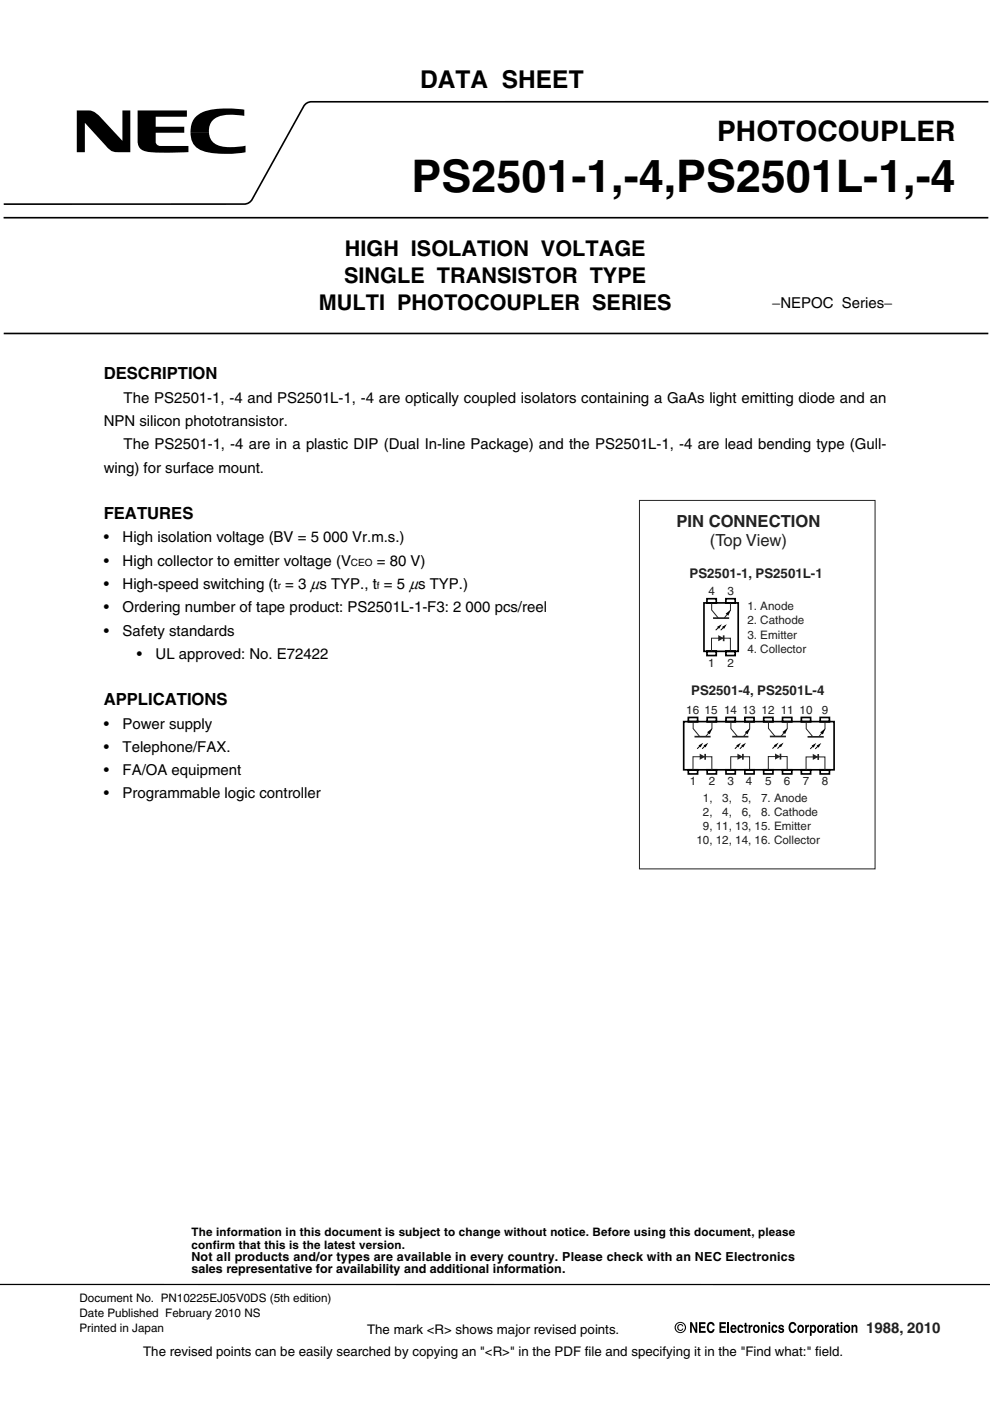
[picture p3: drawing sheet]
<svg xmlns="http://www.w3.org/2000/svg" width="210mm" height="297mm" viewBox="0 0 210 297" stroke-linecap="round" stroke-linejoin="round" font-family="sans-serif">
<defs><g id="words">
<text font-size="9.5" x="87.3" y="40.7">PS2501-1,-4,PS2501L-1,-4</text>
<text font-size="6" x="152.1" y="29.9">PHOTOCOUPLER</text>
<text font-size="5.2" x="89.1" y="18.6">DATA SHEET</text>
<g font-size="4.6">
<text x="73.1" y="54.4">HIGH ISOLATION VOLTAGE</text>
<text x="67.6" y="65.7">MULTI PHOTOCOUPLER SERIES</text>
<text x="73" y="60">SINGLE TRANSISTOR TYPE</text>
</g>
<g font-size="3.5">
<text x="22" y="80.4">DESCRIPTION</text>
<text x="22" y="110">FEATURES</text>
<text x="22" y="149.5">APPLICATIONS</text>
</g>
<g font-size="3.5" fill="#231f20">
<text x="143.5" y="111.8">PIN CONNECTION</text>
<text x="150.6" y="115.7">(Top View)</text>
</g>
<g font-size="3.2">
<text x="163.8" y="65.3">−NEPOC Series−</text>
<text x="26.2" y="85.4">The PS2501-1, -4 and PS2501L-1, -4 are optically coupled isolators containing a GaAs light emitting diode and an</text>
<text x="22" y="90.4">NPN silicon phototransistor.</text>
<text x="26.2" y="95.3">The PS2501-1, -4 are in a plastic DIP (Dual In-line Package) and the PS2501L-1, -4 are lead bending type (Gull-</text>
<text x="22" y="100.2">wing) for surface mount.</text>
<text x="22" y="115">•</text>
<text x="22" y="120">•</text>
<text x="26" y="115">High isolation voltage (BV = 5 000 Vr.m.s.)</text>
<text x="26" y="120">High collector to emitter voltage (V</text>
<text x="79.9" y="120">= 80 V)</text>
<text x="22" y="124.9">•</text>
<text x="26" y="124.9">High-speed switching (t = 3 μs TYP., t = 5 μs TYP.)</text>
<text x="22" y="129.8">•</text>
<text x="26" y="129.8">Ordering number of tape product: PS2501L-1-F3: 2 000 pcs/reel</text>
<text x="22" y="134.7">•</text>
<text x="26" y="134.7">Safety standards</text>
<text x="29" y="139.7">•</text>
<text x="33" y="139.7">UL approved: No. E72422</text>
<text x="22" y="154.5">•</text>
<text x="26" y="154.5">Power supply</text>
<text x="22" y="159.4">•</text>
<text x="26" y="159.4">Telephone/FAX.</text>
<text x="22" y="164.3">•</text>
<text x="26" y="164.3">FA/OA equipment</text>
<text x="22" y="169.3">•</text>
<text x="26" y="169.3">Programmable logic controller</text>
</g>
<text font-size="3.1" fill="#231f20" x="183.7" y="282.6">1988, 2010</text>
<g font-size="2.8" fill="#231f20">
<text x="146.2" y="122.6">PS2501-1, PS2501L-1</text>
<text x="146.6" y="147.4">PS2501-4, PS2501L-4</text>
</g>
<g font-size="2.8">
<text x="30.4" y="287.4">The revised points can be easily searched by copying an &quot;&lt;R&gt;&quot; in the PDF file and specifying it in the &quot;Find what:&quot; field.</text>
<text x="77.9" y="282.8">The mark &lt;R&gt; shows major revised points.</text>
</g>
<g font-size="2.6">
<text x="40.6" y="267.4">Not all products and/or types are available in every country. Please check with an NEC Electronics</text>
<text x="40.6" y="270">sales representative for availability and additional information.</text>
</g>
<g font-size="2.5" fill="#231f20">
<text x="150.3" y="126.2">4</text>
<text x="154.3" y="126.2">3</text>
<text x="158.5" y="129.4">1. Anode</text>
<text x="158.5" y="132.4">2. Cathode</text>
<text x="158.5" y="135.4">3. Emitter</text>
<text x="150.2" y="141.5">1</text>
<text x="154.3" y="141.5">2</text>
<text x="158.5" y="138.4">4. Collector</text>
<text x="145.5" y="151.4">16 15 14 13 12 11 10</text>
<text x="174.3" y="151.4">9</text>
<text x="146.3" y="166.4">1</text>
<text x="150.3" y="166.4">2</text>
<text x="154.3" y="166.4">3</text>
<text x="158.2" y="166.4">4</text>
<text x="162.3" y="166.4">5</text>
<text x="166.2" y="166.4">6</text>
<text x="170.3" y="166.4">7</text>
<text x="174.3" y="166.4">8</text>
<text x="149.1" y="170">1,</text>
<text x="149.1" y="173">2,</text>
<text x="153.2" y="170">3,</text>
<text x="153.2" y="173">4,</text>
<text x="157.3" y="170">5,</text>
<text x="157.3" y="173">6,</text>
<text x="161.4" y="170">7. Anode</text>
<text x="161.4" y="173">8. Cathode</text>
<text x="147.7" y="179">10, 12, 14, 16. Collector</text>
<text x="149.1" y="176">9, 11, 13, 15. Emitter</text>
</g>
<g font-size="2.5">
<text x="40.6" y="262.1">The information in this document is subject to change without notice. Before using this document, please</text>
<text x="40.6" y="264.7">confirm that this is the latest version.</text>
<text x="16.9" y="276">Document No. PN10225EJ05V0DS (5th edition)</text>
<text x="16.9" y="279.2">Date Published February 2010 NS</text>
<text x="16.9" y="282.4">Printed in Japan</text>
</g>
<g font-size="2.1">
<text x="74.4" y="120">CEO</text>
<text x="58.9" y="124.9">r</text>
<text x="79.9" y="124.9">f</text>
</g>
</g></defs>
<g fill="#000">
<path d="M16.3 23.4h1.4a3.9 3.9 0 0 1 4 1.9l4.3 4.5v-6.4h1.6v8.9h-2.1a3.1 3.1 0 0 1-3.2-1.5l-4.3-4.7v6.2h-1.7zM29.2 23.4h10.4v1.3h-6.6v2.2h6.1v1.2h-6.1v1.7a1.04 1.04 0 0 0 1.3 1.1h5.7v1.4h-1.5a36.3 36.3 0 0 1-7.8-.3 2.25 2.25 0 0 1-1.5-2.8zM41.5 24.8a6.6 6.6 0 0 1 4.4-1.7l3.2-.1 2.7 .3v1.3l-2.2-.3a5.2 5.2 0 0 0-4.9 1.7l-.3 .9-.1 1.1h-3.9a4.5 4.5 0 0 1 1.1-3.2zM40.4 28h3.9a3.2 3.2 0 0 0 3.4 3.2h2.3l2.1-.3v1.4a21.5 21.5 0 0 1-9.3-.4 3.7 3.7 0 0 1-2.4-3.9zM146.4 280.3h.4l.7 1.6v-1.6h.4v2.3h-.4l-.8-1.6v1.6h-.3zM148.3 280.3h1.3v.4h-1v.5h1v.4h-1v.6h1.1v.4h-1.4zM150.3 280.5a.79 .79 0 0 1 .8-.2 .79 .79 0 0 1 .5 .8h-.4l-.2-.4h-.2a.89 .89 0 0 0 0 1.5l.4-.4h.4a.86 .86 0 0 1-1.1 .8 .86 .86 0 0 1-.6-1.1zM152.6 280.3h1.4v.4h-1v.5h.9v.4h-.9v.6h1v.4h-1.4zM156.5 281.1a.61 .61 0 0 1 .7-.2 .61 .61 0 0 1 .5 .6h-.4l-.1-.2a.47 .47 0 0 0-.4 .4 .47 .47 0 0 0 .4 .5l.1-.2h.4a.65 .65 0 0 1-.8 .6 .65 .65 0 0 1-.5-.8zM158 280.5h.3v.4h.3v.3h-.3v.9l.3 .2v.3l-.6-.2v-1.2h-.2v-.3h.2zM158.8 280.9h.3v.3l.2-.3h.3v.4l-.4 .2-.1 1.1h-.3zM161.4 280.9h.3v.3a.45 .45 0 0 1 .4-.3 .45 .45 0 0 1 .5 .2v1.5h-.3v-1.2l-.3-.2-.2 .2-.1 1.2h-.3z"/>
<path d="M163.8 281.1a.61 .61 0 0 1 .7-.2 .61 .61 0 0 1 .4 .6h-.4l-.1-.2a.47 .47 0 0 0-.4 .4 .47 .47 0 0 0 .4 .5l.1-.2h.4a.65 .65 0 0 1-.8 .6 .65 .65 0 0 1-.5-.8zM165.2 281.1l.5-.2a.54 .54 0 0 1 .6 .5h-.4l-.2-.2-.2 .2 .1 .1a.61 .61 0 0 1 .7 .8l-.6 .3a.58 .58 0 0 1-.6-.5h.3l.3 .2 .2-.1v-.2a.61 .61 0 0 1-.7-.2 .61 .61 0 0 1 0-.7zM167.6 280.5a.79 .79 0 0 1 .9-.2 .79 .79 0 0 1 .4 .8h-.4l-.1-.4h-.3a.89 .89 0 0 0 0 1.5l.4-.4h.4a.86 .86 0 0 1-1 .8 .86 .86 0 0 1-.6-1.1zM170.8 280.9h.3v.3l.2-.3h.3v.4l-.4 .2-.1 1.1h-.3zM175 280.9h.3v.3l.2-.3h.3v.4l-.4 .2-.1 1.1h-.3zM177.5 280.5h.3v.4h.3v.3h-.3v.9l.3 .2v.3l-.6-.2v-1.2h-.2v-.3h.2zM180.6 280.9h.3l.1 .3a.45 .45 0 0 1 .4-.3 .45 .45 0 0 1 .4 .2l.1 1.5h-.4v-1.2l-.2-.2-.3 .2v1.2h-.4z"/>
<path d="M143.1 281.5a1.2 1.2 0 0 1 2.4 0 1.2 1.2 0 0 1-2.4 0zM143.3 281.5a1 1 0 0 0 2 0 1 1 0 0 0-2 0zM143.8 280.9a.65 .65 0 0 1 1.1 .3l-.3-.1a.44 .44 0 0 0-.7 .1 .52 .52 0 0 0 .1 .6 .52 .52 0 0 0 .5 .1l.2-.2h.2a.7 .7 0 0 1-1 .3 .7 .7 0 0 1-.1-1.1z"/>
<path d="M155.2 281l.6-.1a.92 .92 0 0 1 .4 1h-.9l.1 .3 .2 .1 .2-.2h.4a.64 .64 0 0 1-.6 .5 .64 .64 0 0 1-.6-.5 1.15 1.15 0 0 1 .2-1.1zM155.4 281.3l-.1 .3h.6l-.2-.3z"/>
<path d="M159.9 281.1a.78 .78 0 0 1 1.1 0 .78 .78 0 0 1 .1 1 .71 .71 0 0 1-.9 .5 .71 .71 0 0 1-.5-.9zM160.2 281.3l-.1 .2a.45 .45 0 0 0 0 .5 .45 .45 0 0 0 .5 .2l.1-.2a.45 .45 0 0 0 0-.5 .45 .45 0 0 0-.5-.2z"/>
<path d="M163 280.9h.3v1.7h-.3zM163 280.3h.3v.4h-.3z"/>
<path d="M169.3 281.1a.78 .78 0 0 1 1.1 0 .78 .78 0 0 1 .1 1 .71 .71 0 0 1-.9 .5 .71 .71 0 0 1-.5-.9zM169.6 281.3l-.1 .2a.45 .45 0 0 0 0 .5 .45 .45 0 0 0 .5 .2l.1-.2a.45 .45 0 0 0 0-.5 .45 .45 0 0 0-.5-.2z"/>
<path d="M171.8 280.9h.3v.3l.1-.2a.46 .46 0 0 1 .7 .1l.2 .3a.73 .73 0 0 1 0 .8 .73 .73 0 0 1-.9 .3l-.1-.1v.8h-.3zM172.2 281.3v.2a.53 .53 0 0 0 .2 .8 .58 .58 0 0 0 0-1.1z"/>
<path d="M173.5 281.1a.78 .78 0 0 1 1.1 0 .78 .78 0 0 1 .1 1 .71 .71 0 0 1-.9 .5 .71 .71 0 0 1-.5-.9zM173.8 281.3l-.1 .2a.45 .45 0 0 0 0 .5 .45 .45 0 0 0 .5 .2l.1-.2a.45 .45 0 0 0 0-.5 .45 .45 0 0 0-.5-.2z"/>
<path d="M176.1 281l.2-.1a.56 .56 0 0 1 .8 .5l.1 1.2h-.4v-.2l-.1 .1a.46 .46 0 0 1-.8-.1 .66 .66 0 0 1 .1-.7 .66 .66 0 0 1 .7-.2v-.3h-.2l-.2 .3h-.4zM176.3 281.9l-.1 .2 .2 .2a.39 .39 0 0 0 .3-.5z"/>
<path d="M178.3 280.9h.4v1.7h-.4zM178.3 280.3h.4v.4h-.4z"/>
<path d="M179.1 281.1a.78 .78 0 0 1 1.1 0 .78 .78 0 0 1 .1 1 .71 .71 0 0 1-.9 .5 .71 .71 0 0 1-.5-.9zM179.4 281.3l-.1 .2a.45 .45 0 0 0 .1 .5 .45 .45 0 0 0 .4 .2l.1-.2a.45 .45 0 0 0 0-.5 .45 .45 0 0 0-.5-.2z"/>
</g>
<path d="M154.5 280.3v2.3" fill="none" stroke="#000" stroke-width=".36"/>
<path d="M209.6 21.6h-143.5a1.87 1.87 0 0 0-1.7 .9l-10.9 19.8a1.93 1.93 0 0 1-1.7 1h-51M.8 46.2h208.8M.8 70.7h208.8M149.3 127.8h7.3v10.3h-7.3zM149.9 126.9h2v.9h-2zM149.9 138.1h2v.9h-2zM154 126.9h1.9v.9h-1.9zM154 138.1h1.9v.9h-1.9z" fill="none" stroke="#000" stroke-width=".35"/>
<path d="M0 272.3l210 .1" fill="none" stroke="#010101" stroke-width=".26"/>
<path d="M135.6 106.1h50v78.1h-50zM150.9 138.1v-2.8h4v2.8" fill="none" stroke="#231f20" stroke-width=".21"/>
<path d="M152.3 134.7l1.2 .6-1.2 .7z" fill="#231f20"/>
<path d="M153.5 134.7v1.2" fill="none" stroke="#231f20" stroke-width=".35"/>
<path d="M152.5 132.9l-.7 .7" fill="none" stroke="#000" stroke-width=".21"/>
<path d="M152.1 132.9l1-.5-.6 .9z" fill="#030303"/>
<path d="M153.6 132.9l-.7 .7" fill="none" stroke="#000" stroke-width=".21"/>
<path d="M153.2 132.9l.9-.5-.5 .9z" fill="#030303"/>
<path d="M151.2 131h3.5" fill="none" stroke="#231f20" stroke-width=".35"/>
<path d="M150.9 127.9v1.4l1.5 1.7M154.9 127.9v1.5l-1.3 1.6" fill="none" stroke="#231f20" stroke-width=".21"/>
<path d="M153.9 130.1l1.1-.8-.5 1.2z" fill="#030303"/>
<g fill="none" stroke="#000" stroke-width=".35">
<path d="M145 153h31.9v10.2h-31.9zM146 152.1h2v.9h-2zM150 152.1h2v.9h-2zM154 152.1h2v.9h-2zM158 152.1h1.9v.9h-1.9zM162 152.1h1.9v.9h-1.9zM166 152.1h1.9v.9h-1.9zM170 152.1h1.9v.9h-1.9zM174 152.1h1.9v.9h-1.9zM146 163.2h2v.9h-2zM150 163.2h2v.9h-2zM154 163.2h2v.9h-2z"/>
<path d="M158 163.2h1.9v.9h-1.9zM162 163.2h1.9v.9h-1.9zM166 163.2h1.9v.9h-1.9zM170 163.2h1.9v.9h-1.9zM174 163.2h1.9v.9h-1.9z"/>
</g>
<path d="M147 163.2v-2.8h4v2.8" fill="none" stroke="#231f20" stroke-width=".21"/>
<path d="M148.4 159.8l1.2 .6-1.2 .7z" fill="#231f20"/>
<path d="M149.6 159.8v1.3" fill="none" stroke="#231f20" stroke-width=".35"/>
<path d="M148.6 158l-.7 .8" fill="none" stroke="#000" stroke-width=".21"/>
<path d="M148.2 158l.9-.5-.5 1z" fill="#030303"/>
<path d="M149.6 158l-.7 .8" fill="none" stroke="#000" stroke-width=".21"/>
<path d="M149.2 158l1-.5-.6 1z" fill="#030303"/>
<path d="M147.3 156.2h3.4" fill="none" stroke="#231f20" stroke-width=".35"/>
<path d="M147 153v1.5l1.4 1.7M151 153v1.5l-1.3 1.7" fill="none" stroke="#231f20" stroke-width=".21"/>
<path d="M150 155.2l1.1-.8-.6 1.3z" fill="#030303"/>
<path d="M155 163.2v-2.8h4v2.8" fill="none" stroke="#231f20" stroke-width=".21"/>
<path d="M156.4 159.8l1.2 .6-1.2 .7z" fill="#231f20"/>
<path d="M157.6 159.8v1.3" fill="none" stroke="#231f20" stroke-width=".35"/>
<path d="M156.6 158l-.7 .8" fill="none" stroke="#000" stroke-width=".21"/>
<path d="M156.2 158l1-.5-.6 1z" fill="#030303"/>
<path d="M157.6 158l-.7 .8" fill="none" stroke="#000" stroke-width=".21"/>
<path d="M157.2 158l1-.5-.5 1z" fill="#030303"/>
<path d="M155.3 156.2h3.4" fill="none" stroke="#231f20" stroke-width=".35"/>
<path d="M155 153v1.5l1.4 1.7M159 153v1.5l-1.3 1.7" fill="none" stroke="#231f20" stroke-width=".21"/>
<path d="M158 155.2l1.1-.8-.5 1.3z" fill="#030303"/>
<path d="M163 163.2v-2.8h4v2.8" fill="none" stroke="#231f20" stroke-width=".21"/>
<path d="M164.4 159.8l1.1 .6-1.1 .7z" fill="#231f20"/>
<path d="M165.5 159.8v1.2" fill="none" stroke="#231f20" stroke-width=".35"/>
<path d="M164.6 158l-.8 .7" fill="none" stroke="#000" stroke-width=".21"/>
<path d="M164.1 158l1-.5-.5 .9z" fill="#030303"/>
<path d="M165.6 158l-.7 .7" fill="none" stroke="#000" stroke-width=".21"/>
<path d="M165.2 158l1-.5-.6 .9z" fill="#030303"/>
<path d="M163.3 156.2h3.4" fill="none" stroke="#231f20" stroke-width=".35"/>
<path d="M163 153v1.4l1.4 1.8M167 153v1.5l-1.3 1.7" fill="none" stroke="#231f20" stroke-width=".21"/>
<path d="M166 155.2l1-.8-.5 1.2z" fill="#030303"/>
<path d="M171 163.2v-2.7h4v2.7" fill="none" stroke="#231f20" stroke-width=".21"/>
<path d="M172.4 159.8l1.1 .7-1.1 .6z" fill="#231f20"/>
<path d="M173.5 159.9v1.2" fill="none" stroke="#231f20" stroke-width=".35"/>
<path d="M172.6 158.1l-.7 .7" fill="none" stroke="#000" stroke-width=".21"/>
<path d="M172.1 158.1l1-.6-.5 1z" fill="#030303"/>
<path d="M173.6 158.1l-.7 .7" fill="none" stroke="#000" stroke-width=".21"/>
<path d="M173.2 158.1l1-.6-.6 1z" fill="#030303"/>
<path d="M171.3 156.2h3.4" fill="none" stroke="#231f20" stroke-width=".35"/>
<path d="M171 153.1v1.4l1.4 1.7M175 153.1v1.5l-1.3 1.6" fill="none" stroke="#231f20" stroke-width=".21"/>
<path d="M174 155.3l1.1-.8-.6 1.2z" fill="#030303"/>
<use href="#words"/>
</svg>
